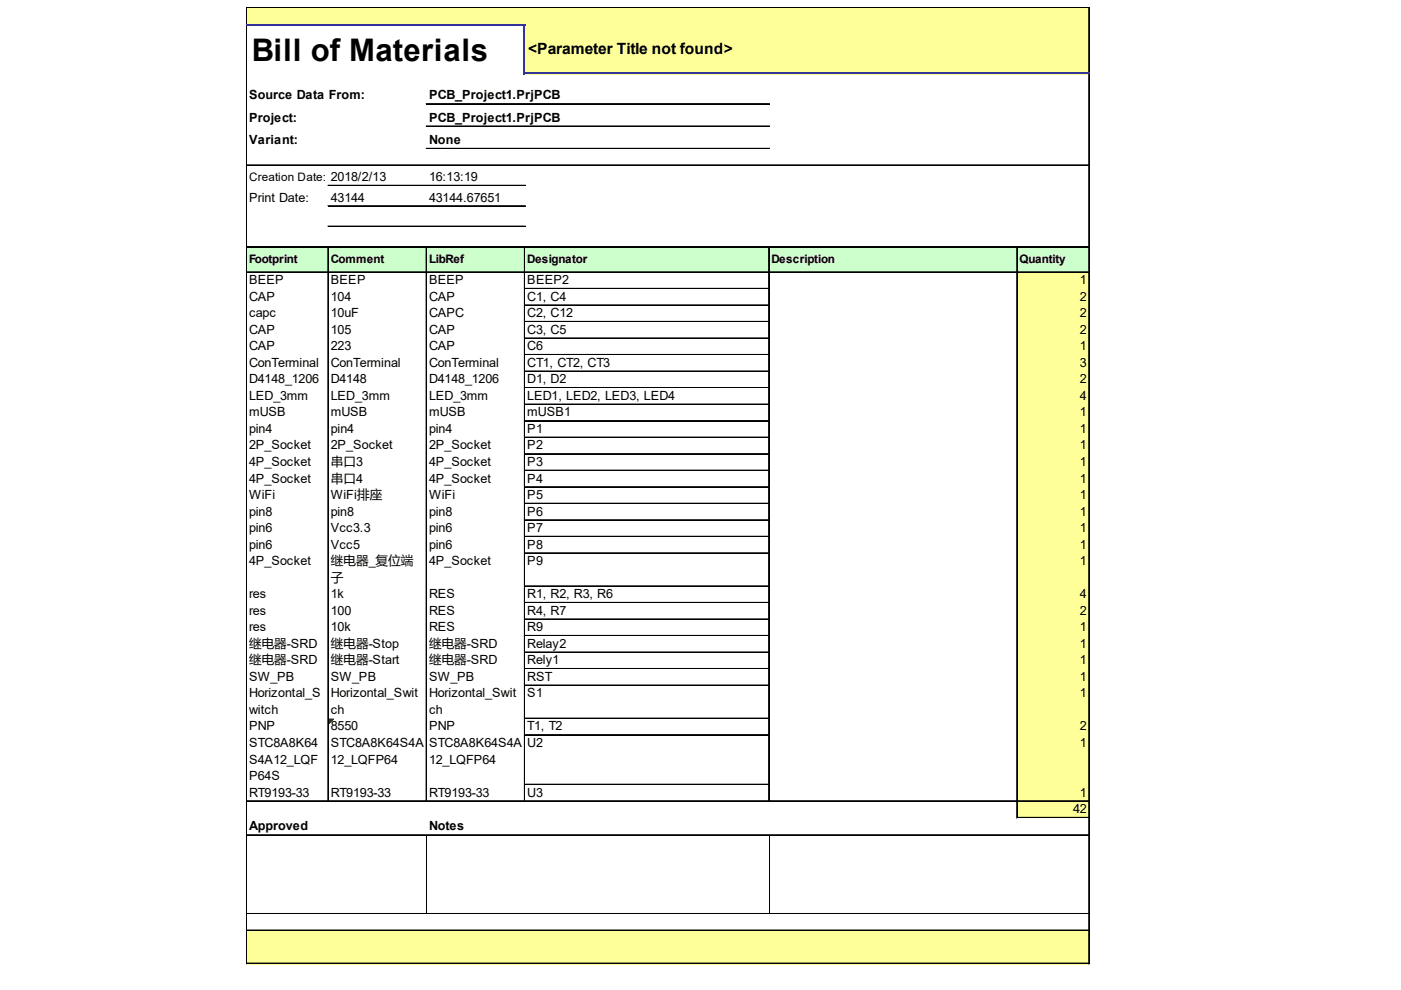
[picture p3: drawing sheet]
<svg xmlns="http://www.w3.org/2000/svg" width="297mm" height="210mm" viewBox="0 0 297 210" stroke-linecap="round" stroke-linejoin="round" font-family="sans-serif">
<defs><g id="words">
<text font-size="6.6" x="53.4" y="12.9">Bill of Materials</text>
<text font-size="3.3" x="112" y="11.6">&lt;Parameter Title not found&gt;</text>
<g font-size="2.7">
<text x="52.8" y="21.1">Source Data From:</text>
<text x="91" y="21.1">PCB_Project1.PrjPCB</text>
<text x="52.8" y="25.8">Project:</text>
<text x="91" y="25.8">PCB_Project1.PrjPCB</text>
<text x="52.8" y="30.6">Variant:</text>
<text x="91" y="30.6">None</text>
<text x="91" y="38.4">16:13:19</text>
<text x="52.8" y="42.7">Print Date:</text>
<text x="70.1" y="42.7">43144</text>
<text x="91" y="42.7">43144.67651</text>
<text x="52.8" y="60.3">BEEP</text>
<text x="52.8" y="63.8">CAP</text>
<text x="70.1" y="60.3">BEEP</text>
<text x="70.1" y="63.8">104</text>
<text x="91" y="60.3">BEEP</text>
<text x="91" y="63.8">CAP</text>
<text x="111.8" y="60.3">BEEP2</text>
<text x="111.8" y="63.8">C1, C4</text>
<text x="229" y="60.3">1</text>
<text x="229" y="63.8">2</text>
<text x="52.8" y="67.3">capc</text>
<text x="52.8" y="70.8">CAP</text>
<text x="70.1" y="67.3">10uF</text>
<text x="70.1" y="70.8">105</text>
<text x="91" y="67.3">CAPC</text>
<text x="91" y="70.8">CAP</text>
<text x="111.8" y="67.3">C2, C12</text>
<text x="111.8" y="70.8">C3, C5</text>
<text x="229" y="67.3">2</text>
<text x="229" y="70.8">2</text>
<text x="52.8" y="74.3">CAP</text>
<text x="52.8" y="77.8">ConTerminal</text>
<text x="70.1" y="74.3">223</text>
<text x="70.1" y="77.8">ConTerminal</text>
<text x="91" y="74.3">CAP</text>
<text x="91" y="77.8">ConTerminal</text>
<text x="111.8" y="74.3">C6</text>
<text x="111.8" y="77.8">CT1, CT2, CT3</text>
<text x="229" y="74.3">1</text>
<text x="229" y="77.8">3</text>
<text x="52.8" y="81.3">D4148_1206</text>
<text x="70.1" y="81.3">D4148</text>
<text x="91" y="81.3">D4148_1206</text>
<text x="111.8" y="81.3">D1, D2</text>
<text x="229" y="81.3">2</text>
<text x="52.8" y="84.8">LED_3mm</text>
<text x="52.8" y="88.3">mUSB</text>
<text x="70.1" y="84.8">LED_3mm</text>
<text x="70.1" y="88.3">mUSB</text>
<text x="91" y="84.8">LED_3mm</text>
<text x="91" y="88.3">mUSB</text>
<text x="111.8" y="84.8">LED1, LED2, LED3, LED4</text>
<text x="111.8" y="88.3">mUSB1</text>
<text x="229" y="84.8">4</text>
<text x="229" y="88.3">1</text>
<text x="52.8" y="91.8">pin4</text>
<text x="52.8" y="95.3">2P_Socket</text>
<text x="70.1" y="91.8">pin4</text>
<text x="70.1" y="95.3">2P_Socket</text>
<text x="91" y="91.8">pin4</text>
<text x="91" y="95.3">2P_Socket</text>
<text x="111.8" y="91.8">P1</text>
<text x="111.8" y="95.3">P2</text>
<text x="229" y="91.8">1</text>
<text x="229" y="95.3">1</text>
<text x="52.8" y="98.8">4P_Socket</text>
<text x="70.1" y="98.8">串口3</text>
<text x="91" y="98.8">4P_Socket</text>
<text x="111.8" y="98.8">P3</text>
<text x="229" y="98.8">1</text>
<text x="52.8" y="102.3">4P_Socket</text>
<text x="52.8" y="105.8">WiFi</text>
<text x="70.1" y="102.3">串口4</text>
<text x="70.1" y="105.8">WiFi排座</text>
<text x="91" y="102.3">4P_Socket</text>
<text x="91" y="105.8">WiFi</text>
<text x="111.8" y="102.3">P4</text>
<text x="111.8" y="105.8">P5</text>
<text x="229" y="102.3">1</text>
<text x="229" y="105.8">1</text>
<text x="52.8" y="109.3">pin8</text>
<text x="52.8" y="112.8">pin6</text>
<text x="70.1" y="109.3">pin8</text>
<text x="70.1" y="112.8">Vcc3.3</text>
<text x="91" y="109.3">pin8</text>
<text x="91" y="112.8">pin6</text>
<text x="111.8" y="109.3">P6</text>
<text x="111.8" y="112.8">P7</text>
<text x="229" y="109.3">1</text>
<text x="229" y="112.8">1</text>
<text x="52.8" y="116.3">pin6</text>
<text x="52.8" y="119.8">4P_Socket</text>
<text x="70.1" y="116.3">Vcc5</text>
<text x="70.1" y="119.8">继电器_复位端</text>
<text x="91" y="116.3">pin6</text>
<text x="91" y="119.8">4P_Socket</text>
<text x="111.8" y="116.3">P8</text>
<text x="111.8" y="119.8">P9</text>
<text x="229" y="116.3">1</text>
<text x="229" y="119.8">1</text>
<text x="70.1" y="123.3">子</text>
<text x="52.8" y="126.8">res</text>
<text x="52.8" y="130.3">res</text>
<text x="70.1" y="126.8">1k</text>
<text x="70.1" y="130.3">100</text>
<text x="91" y="126.8">RES</text>
<text x="91" y="130.3">RES</text>
<text x="111.8" y="126.8">R1, R2, R3, R6</text>
<text x="111.8" y="130.3">R4, R7</text>
<text x="229" y="126.8">4</text>
<text x="229" y="130.3">2</text>
<text x="52.8" y="133.9">res</text>
<text x="52.8" y="137.4">继电器-SRD</text>
<text x="70.1" y="133.9">10k</text>
<text x="70.1" y="137.4">继电器-Stop</text>
<text x="91" y="133.9">RES</text>
<text x="91" y="137.4">继电器-SRD</text>
<text x="111.8" y="133.9">R9</text>
<text x="111.8" y="137.4">Relay2</text>
<text x="229" y="133.9">1</text>
<text x="229" y="137.4">1</text>
<text x="52.8" y="140.9">继电器-SRD</text>
<text x="70.1" y="140.9">继电器-Start</text>
<text x="91" y="140.9">继电器-SRD</text>
<text x="111.8" y="140.9">Rely1</text>
<text x="229" y="140.9">1</text>
<text x="52.8" y="144.4">SW_PB</text>
<text x="52.8" y="147.9">Horizontal_S</text>
<text x="70.1" y="144.4">SW_PB</text>
<text x="70.1" y="147.9">Horizontal_Swit</text>
<text x="91" y="144.4">SW_PB</text>
<text x="91" y="147.9">Horizontal_Swit</text>
<text x="111.8" y="144.4">RST</text>
<text x="111.8" y="147.9">S1</text>
<text x="229" y="144.4">1</text>
<text x="229" y="147.9">1</text>
<text x="52.8" y="151.4">witch</text>
<text x="52.8" y="154.9">PNP</text>
<text x="70.1" y="151.4">ch</text>
<text x="70.1" y="154.9">8550</text>
<text x="91" y="151.4">ch</text>
<text x="91" y="154.9">PNP</text>
<text x="111.8" y="154.9">T1, T2</text>
<text x="229" y="154.9">2</text>
<text x="52.8" y="158.4">STC8A8K64</text>
<text x="52.8" y="161.9">S4A12_LQF</text>
<text x="70.1" y="158.4">STC8A8K64S4A</text>
<text x="70.1" y="161.9">12_LQFP64</text>
<text x="91" y="158.4">STC8A8K64S4A</text>
<text x="91" y="161.9">12_LQFP64</text>
<text x="111.8" y="158.4">U2</text>
<text x="229" y="158.4">1</text>
<text x="52.8" y="165.4">P64S</text>
<text x="52.8" y="168.9">RT9193-33</text>
<text x="70.1" y="168.9">RT9193-33</text>
<text x="91" y="168.9">RT9193-33</text>
<text x="111.8" y="168.9">U3</text>
<text x="227.5" y="172.4">42</text>
<text x="229" y="168.9">1</text>
<text x="52.8" y="175.9">Approved</text>
<text x="91" y="175.9">Notes</text>
</g>
<g font-size="2.5">
<text x="52.8" y="38.4">Creation Date: 2018/2/13</text>
<text x="52.8" y="55.7">Footprint</text>
<text x="70.1" y="55.7">Comment</text>
<text x="91" y="55.7">LibRef</text>
<text x="111.8" y="55.7">Designator</text>
<text x="163.6" y="55.7">Description</text>
<text x="216.2" y="55.7">Quantity</text>
</g>
</g></defs>
<g fill="#ff9">
<path d="M52.3 1.7h178.7v3.8h-178.7z"/>
<path d="M111.2 5.3h119.8v10.5h-119.8z"/>
</g>
<path d="M52.3 52.3h178.7v5.5h-178.7z" fill="#cfc"/>
<g fill="#ff9">
<path d="M215.6 57.6h15.4v3.7h-15.4z"/>
<path d="M215.6 61.1h15.4v3.7h-15.4z"/>
<path d="M215.6 64.6h15.4v3.7h-15.4z"/>
<path d="M215.6 68.1h15.4v3.8h-15.4z"/>
<path d="M215.6 71.6h15.4v3.8h-15.4z"/>
<path d="M215.6 75.1h15.4v3.8h-15.4z"/>
<path d="M215.6 78.7h15.4v3.7h-15.4z"/>
<path d="M215.6 82.2h15.4v3.7h-15.4z"/>
<path d="M215.6 85.7h15.4v3.7h-15.4z"/>
<path d="M215.6 89.2h15.4v3.7h-15.4z"/>
<path d="M215.6 92.7h15.4v3.7h-15.4z"/>
<path d="M215.6 96.2h15.4v3.7h-15.4z"/>
<path d="M215.6 99.7h15.4v3.7h-15.4z"/>
<path d="M215.6 103.2h15.4v3.7h-15.4z"/>
<path d="M215.6 106.7h15.4v3.7h-15.4z"/>
<path d="M215.6 110.2h15.4v3.7h-15.4z"/>
<path d="M215.6 113.7h15.4v3.7h-15.4z"/>
<path d="M215.6 117.2h15.4v7.2h-15.4z"/>
<path d="M215.6 124.2h15.4v3.7h-15.4z"/>
<path d="M215.6 127.7h15.4v3.7h-15.4z"/>
<path d="M215.6 131.2h15.4v3.7h-15.4z"/>
<path d="M215.6 134.7h15.4v21.3h-15.4z"/>
</g>
<path d="M69.7 152.5h1" fill="none" stroke="#008000" stroke-width=".21"/>
<path d="M69.7 152.5h1v.2h-1z" fill="#008000"/>
<path d="M69.7 152.7h.8" fill="none" stroke="#008000" stroke-width=".21"/>
<path d="M69.7 152.7h.8v.2h-.8z" fill="#008000"/>
<path d="M69.7 152.9h.6" fill="none" stroke="#008000" stroke-width=".21"/>
<path d="M69.7 152.9h.6v.2h-.6z" fill="#008000"/>
<path d="M69.7 153.1h.4" fill="none" stroke="#008000" stroke-width=".21"/>
<path d="M69.7 153.1h.4v.2h-.4z" fill="#008000"/>
<path d="M69.7 153.3h.2" fill="none" stroke="#008000" stroke-width=".21"/>
<path d="M69.7 153.3h.2v.2h-.2z" fill="#008000"/>
<g fill="#ff9">
<path d="M215.6 155.8h15.4v17.7h-15.4z"/>
<path d="M52.3 197.2h178.7v7.2h-178.7z"/>
</g>
<g fill="none" stroke="#000" stroke-width=".21">
<path d="M52.2 1.6v3.5M52.2 5.5v198.9M52.3 1.6v3.5M52.3 5.5v198.9M52.4 1.6h178.6M52.4 1.7h178.6M230.8 1.8v13.6M230.8 15.8v188.6M230.9 1.8v13.6M230.9 15.8v188.6M52.4 35h178.6M52.4 35.1h178.6"/>
<path d="M69.5 39.3h41.9M69.5 39.4h41.9M90.3 22h72.9M90.3 22.1h72.9M90.3 26.7h72.9M90.3 26.8h72.9M90.3 31.4h72.9M90.3 31.6h72.9M52.4 52.3h178.6M52.4 52.4h178.6M52.4 57.6h178.6M52.4 57.7h178.6"/>
<path d="M69.5 52.5v117.5M69.5 43.6h41.9M69.5 43.7h41.9M69.5 47.9h41.9M69.5 48h41.9M69.6 52.5v117.5M90.3 52.5v117.5M90.4 52.5v117.5M111.2 52.5v117.5M111.3 52.5v117.5M163 52.5v117.5M163.1 52.5v117.5"/>
<path d="M215.6 52.5v121M215.7 52.5v121M111.4 61.1h51.6M111.4 61.2h51.6M111.4 64.6h51.6M111.4 64.7h51.6M111.4 68.1h51.6M111.4 68.2h51.6M111.4 71.6h51.6M111.4 71.7h51.6M111.4 75.1h51.6M111.4 75.3h51.6"/>
<path d="M111.4 78.7h51.6M111.4 78.8h51.6M111.4 82.2h51.6M111.4 82.3h51.6M111.4 85.7h51.6M111.4 85.8h51.6M111.4 89.2h51.6M111.4 89.3h51.6M111.4 92.7h51.6M111.4 92.8h51.6M111.4 96.2h51.6M111.4 96.3h51.6"/>
<path d="M111.4 99.7h51.6M111.4 99.8h51.6M111.4 103.2h51.6M111.4 103.3h51.6M111.4 106.7h51.6M111.4 106.8h51.6M111.4 110.2h51.6M111.4 110.3h51.6M111.4 113.7h51.6M111.4 113.8h51.6M111.4 117.2h51.6M111.4 117.3h51.6"/>
<path d="M111.4 124.2h51.6M111.4 124.3h51.6M111.4 127.7h51.6M111.4 127.8h51.6M111.4 131.2h51.6M111.4 131.3h51.6M111.4 134.7h51.6M111.4 134.8h51.6M111.4 138.2h51.6M111.4 138.3h51.6M111.4 141.7h51.6M111.4 141.8h51.6"/>
<path d="M111.4 145.2h51.6M111.4 145.3h51.6M111.4 152.2h51.6M111.4 152.3h51.6M111.4 155.8h51.6M111.4 155.9h51.6M52.4 169.8h178.6M52.4 169.9h178.6M52.4 177h178.6M52.4 177.1h178.6M90.4 177.2v16.5M111.4 166.3h51.6"/>
<path d="M111.4 166.4h51.6M163.1 177.2v16.5M215.8 173.3h15.2M215.8 173.4h15.2M52.4 193.7h178.6M52.4 193.8h178.6M52.4 197.2h178.6M52.4 197.3h178.6M52.4 204.2h178.6M52.4 204.3h178.6"/>
</g>
<path d="M52.2 5.3h59.2M111.2 5.5v10.3M111.4 15.6h119.6" fill="none" stroke="#339" stroke-width=".41"/>
<use href="#words"/>
</svg>
